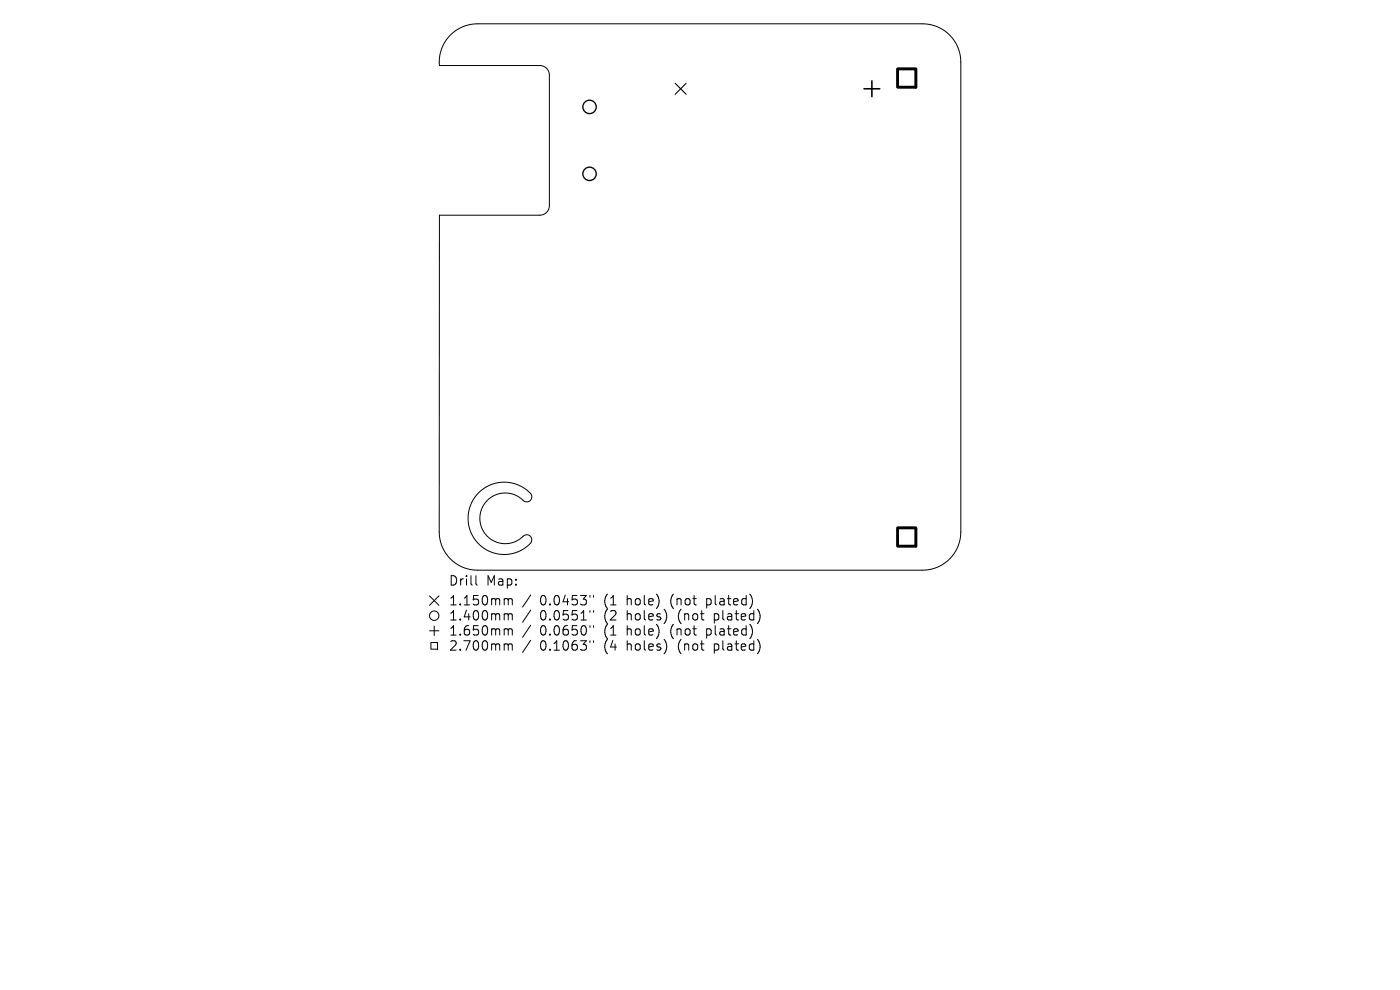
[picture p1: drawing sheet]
<svg xmlns="http://www.w3.org/2000/svg" width="297mm" height="210mm" viewBox="0 0 297 210" stroke-linecap="round" stroke-linejoin="round" font-family="sans-serif">
<defs><g id="words">
<g font-size="2.8">
<text x="95.1" y="124.5">Drill</text>
<text x="103.1" y="124.5">Map:</text>
<text x="95.1" y="128.7">1.150mm</text>
<text x="95.1" y="131.9">1.400mm</text>
<text x="114.6" y="128.7">0.0453&quot;</text>
<text x="114.6" y="131.9">0.0551&quot;</text>
<text x="128.3" y="128.7">(1</text>
<text x="128.3" y="131.9">(2</text>
<text x="133.3" y="128.7">hole)</text>
<text x="133.3" y="131.9">holes)</text>
<text x="142.7" y="128.7">(not</text>
<text x="144.3" y="131.9">(not</text>
<text x="150.5" y="128.7">plated)</text>
<text x="152.1" y="131.9">plated)</text>
<text x="95.1" y="135.1">1.650mm</text>
<text x="114.6" y="135.1">0.0650&quot;</text>
<text x="128.3" y="135.1">(1</text>
<text x="133.3" y="135.1">hole)</text>
<text x="142.7" y="135.1">(not</text>
<text x="150.5" y="135.1">plated)</text>
<text x="95.1" y="138.3">2.700mm</text>
<text x="114.6" y="138.3">0.1063&quot;</text>
<text x="128.3" y="138.3">(4</text>
<text x="133.3" y="138.3">holes)</text>
<text x="144.3" y="138.3">(not</text>
<text x="152.1" y="138.3">plated)</text>
</g>
</g></defs>
<g fill="none" stroke="#000" stroke-width=".21">
<path d="M95.6 7.4a8.1 8.1 0 0 1 5.7-2.3h94.4a8.1 8.1 0 0 1 8.1 8.1v99.6a8.1 8.1 0 0 1-8.1 8.2h-94.4a8.1 8.1 0 0 1-8.1-8.2v-67.2h21.3a2.03 2.03 0 0 0 2-2v-27.7a2.03 2.03 0 0 0-2-2h-21.3a8.1 8.1 0 0 1 2.4-6.5zM101.7 104.4a7.5 7.5 0 0 1 11.1 .7 1.08 1.08 0 0 1-.5 1.2 1.08 1.08 0 0 1-1.4-.2 5.4 5.4 0 0 0-7.7 .3 5.4 5.4 0 0 0 .4 7.7 5.4 5.4 0 0 0 7.7-.6 1.08 1.08 0 0 1 1.3 .4 1.08 1.08 0 0 1-.1 1.3 7.7 7.7 0 0 1-11 .2 7.7 7.7 0 0 1 .2-11zM91.1 126.4l2 2M91.1 133.8h2M91.4 136.3h1.4v1.4h-1.4zM92.1 132.8v2M93.1 126.4l-2 2M101 122.1v1.7l.3 .3M107.3 127h.2l.3 .3M107.3 130.2h.2l.3 .3M107.3 133.4h.2l.3 .3M107.3 136.6h.2l.3 .3"/>
<path d="M107.8 127.3l.3-.3 .5 .1 .1 1.2M107.8 127.3v1M107.8 130.5v1M107.8 133.7v1M107.8 136.9v1M107.8 130.5l.3-.3 .5 .1 .1 1.2M107.8 133.7l.3-.3 .5 .1 .1 1.2M107.8 136.9l.3-.3 .5 .1 .1 1.2M112.6 126.2l-1.7 2.6M112.6 129.4l-1.7 2.6M112.6 132.6l-1.7 2.6M112.6 135.8l-1.7 2.6"/>
<path d="M125.2 126.3v.4M125.2 129.5v.4M125.2 132.7v.4M125.2 135.9v.4M125.9 126.3v.4M125.9 129.5v.4M125.9 132.7v.4M125.9 135.9v.4"/>
<circle cx="92.1" cy="130.6" r="1"/>
</g>
<path d="M143.2 17.7l2.4 2.3M145.6 17.7l-2.4 2.3" fill="none" stroke="#000" stroke-width=".23"/>
<g fill="none" stroke="#000" stroke-width=".28">
<circle cx="125.1" cy="22.7" r="1.42"/>
<circle cx="125.1" cy="36.9" r="1.42"/>
</g>
<path d="M183.3 18.8h3.3M185 17.2v3.3" fill="none" stroke="#000" stroke-width=".33"/>
<path d="M190.4 14.6h3.9v3.9h-3.9zM190.4 112h3.9v3.9h-3.9z" fill="none" stroke="#000" stroke-width=".55"/>
<use href="#words"/>
</svg>
